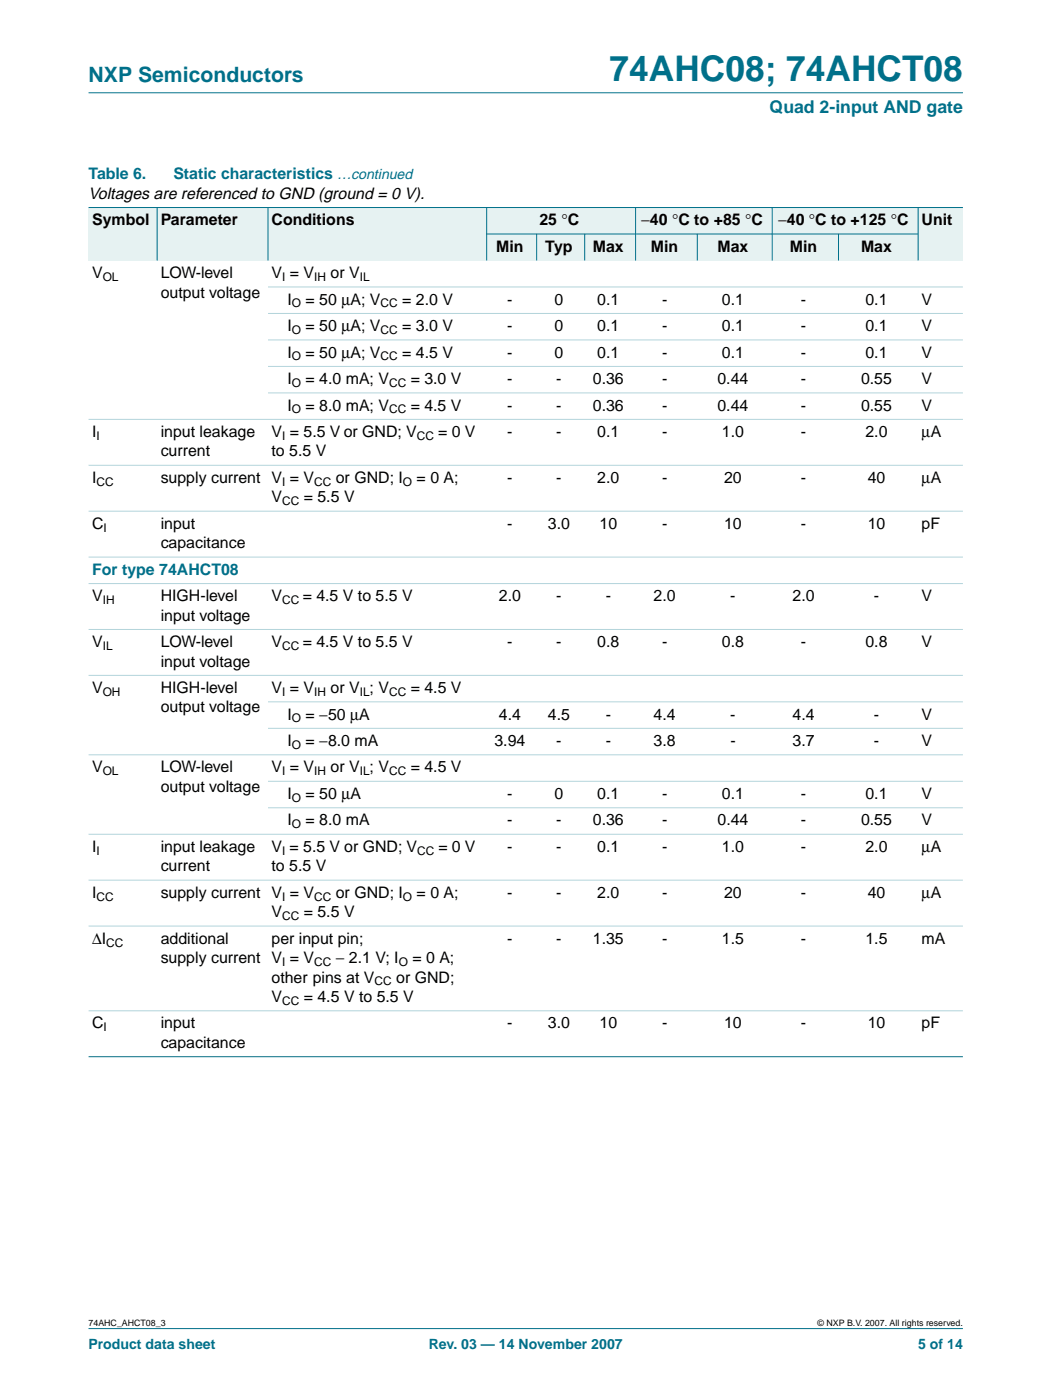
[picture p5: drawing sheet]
<svg xmlns="http://www.w3.org/2000/svg" width="210mm" height="280mm" viewBox="0 0 210 280" stroke-linecap="round" stroke-linejoin="round" font-family="sans-serif">
<defs><g id="words">
<text font-size="7.1" fill="#00708a" x="121.7" y="16.2">74AHC08; 74AHCT08</text>
<text font-size="4.2" fill="#00708a" x="17.7" y="16.4">NXP Semiconductors</text>
<text font-size="3.5" fill="#00708a" x="153.7" y="22.7">Quad 2-input AND gate</text>
<g font-size="3.2" fill="#00708a">
<text x="17.7" y="35.8">Table 6.</text>
<text x="34.6" y="35.8">Static characteristics …continued</text>
<text x="18.4" y="114.8">For type 74AHCT08</text>
</g>
<g font-size="3.2">
<text x="17.7" y="39.7">Voltages are referenced to GND (ground = 0 V).</text>
<text x="18.4" y="45">Symbol</text>
<text x="32.1" y="45">Parameter</text>
<text x="54.2" y="45">Conditions</text>
<text x="107.7" y="45">25 °C</text>
<text x="128.1" y="45">−40 °C to +85 °C</text>
<text x="155.4" y="45">−40 °C to +125 °C</text>
<text x="184.1" y="45">Unit</text>
<text x="99.1" y="50.3">Min</text>
<text x="108.9" y="50.3">Typ</text>
<text x="118.4" y="50.3">Max</text>
<text x="130" y="50.3">Min</text>
<text x="143.3" y="50.3">Max</text>
<text x="157.8" y="50.3">Min</text>
<text x="172" y="50.3">Max</text>
<text x="18.4" y="55.6">V</text>
<text x="32.1" y="55.6">LOW-level</text>
<text x="32.1" y="59.5">output voltage</text>
<text x="54.2" y="55.6">V = V</text>
<text x="66" y="55.6">or V</text>
<text x="57.4" y="60.9">I</text>
<text x="61" y="60.9">= 50 µA; V</text>
<text x="80.3" y="60.9">= 2.0 V</text>
<text x="101.3" y="60.9">-</text>
<text x="110.7" y="60.9">0</text>
<text x="119.3" y="60.9">0.1</text>
<text x="132.2" y="60.9">-</text>
<text x="144.2" y="60.9">0.1</text>
<text x="160" y="60.9">-</text>
<text x="172.9" y="60.9">0.1</text>
<text x="184.1" y="60.9">V</text>
<text x="57.4" y="66.2">I</text>
<text x="57.4" y="71.5">I</text>
<text x="61" y="66.2">= 50 µA; V</text>
<text x="61" y="71.5">= 50 µA; V</text>
<text x="80.3" y="66.2">= 3.0 V</text>
<text x="80.3" y="71.5">= 4.5 V</text>
<text x="101.3" y="66.2">-</text>
<text x="101.3" y="71.5">-</text>
<text x="110.7" y="66.2">0</text>
<text x="110.7" y="71.5">0</text>
<text x="119.3" y="66.2">0.1</text>
<text x="119.3" y="71.5">0.1</text>
<text x="132.2" y="66.2">-</text>
<text x="132.2" y="71.5">-</text>
<text x="144.2" y="66.2">0.1</text>
<text x="144.2" y="71.5">0.1</text>
<text x="160" y="66.2">-</text>
<text x="160" y="71.5">-</text>
<text x="172.9" y="66.2">0.1</text>
<text x="172.9" y="71.5">0.1</text>
<text x="184.1" y="66.2">V</text>
<text x="184.1" y="71.5">V</text>
<text x="57.4" y="76.7">I</text>
<text x="61" y="76.7">= 4.0 mA; V</text>
<text x="82" y="76.7">= 3.0 V</text>
<text x="101.3" y="76.7">-</text>
<text x="111.1" y="76.7">-</text>
<text x="118.4" y="76.7">0.36</text>
<text x="132.2" y="76.7">-</text>
<text x="143.3" y="76.7">0.44</text>
<text x="160" y="76.7">-</text>
<text x="172" y="76.7">0.55</text>
<text x="184.1" y="76.7">V</text>
<text x="57.4" y="82">I</text>
<text x="61" y="82">= 8.0 mA; V</text>
<text x="82" y="82">= 4.5 V</text>
<text x="101.3" y="82">-</text>
<text x="111.1" y="82">-</text>
<text x="118.4" y="82">0.36</text>
<text x="132.2" y="82">-</text>
<text x="143.3" y="82">0.44</text>
<text x="160" y="82">-</text>
<text x="172" y="82">0.55</text>
<text x="184.1" y="82">V</text>
<text x="18.4" y="87.3">I</text>
<text x="32.1" y="87.3">input leakage</text>
<text x="54.2" y="87.3">V = 5.5 V or GND; V</text>
<text x="87.5" y="87.3">= 0 V</text>
<text x="101.3" y="87.3">-</text>
<text x="111.1" y="87.3">-</text>
<text x="119.3" y="87.3">0.1</text>
<text x="132.2" y="87.3">-</text>
<text x="144.2" y="87.3">1.0</text>
<text x="160" y="87.3">-</text>
<text x="172.9" y="87.3">2.0</text>
<text x="184.1" y="87.3">µA</text>
<text x="32.1" y="91.2">current</text>
<text x="54.2" y="91.2">to 5.5 V</text>
<text x="18.4" y="96.5">I</text>
<text x="32.1" y="96.5">supply current V = V</text>
<text x="54.2" y="100.4">V</text>
<text x="60.7" y="100.4">= 5.5 V</text>
<text x="67.1" y="96.5">or GND; I</text>
<text x="83.2" y="96.5">= 0 A;</text>
<text x="101.3" y="96.5">-</text>
<text x="111.1" y="96.5">-</text>
<text x="119.3" y="96.5">2.0</text>
<text x="132.2" y="96.5">-</text>
<text x="144.6" y="96.5">20</text>
<text x="160" y="96.5">-</text>
<text x="173.3" y="96.5">40</text>
<text x="184.1" y="96.5">µA</text>
<text x="18.4" y="105.7">C</text>
<text x="32.1" y="105.7">input</text>
<text x="101.3" y="105.7">-</text>
<text x="109.4" y="105.7">3.0</text>
<text x="119.7" y="105.7">10</text>
<text x="132.2" y="105.7">-</text>
<text x="144.6" y="105.7">10</text>
<text x="160" y="105.7">-</text>
<text x="173.3" y="105.7">10</text>
<text x="184.1" y="105.7">pF</text>
<text x="32.1" y="109.6">capacitance</text>
<text x="18.4" y="120.1">V</text>
<text x="32.1" y="120.1">HIGH-level</text>
<text x="32.1" y="124">input voltage</text>
<text x="54.2" y="120.1">V</text>
<text x="60.5" y="120.1">= 4.5 V to 5.5 V</text>
<text x="99.6" y="120.1">2.0</text>
<text x="111.1" y="120.1">-</text>
<text x="121" y="120.1">-</text>
<text x="130.5" y="120.1">2.0</text>
<text x="145.9" y="120.1">-</text>
<text x="158.3" y="120.1">2.0</text>
<text x="174.5" y="120.1">-</text>
<text x="184.1" y="120.1">V</text>
<text x="18.4" y="129.3">V</text>
<text x="32.1" y="129.3">LOW-level</text>
<text x="54.2" y="129.3">V</text>
<text x="60.5" y="129.3">= 4.5 V to 5.5 V</text>
<text x="101.3" y="129.3">-</text>
<text x="111.1" y="129.3">-</text>
<text x="119.3" y="129.3">0.8</text>
<text x="132.2" y="129.3">-</text>
<text x="144.2" y="129.3">0.8</text>
<text x="160" y="129.3">-</text>
<text x="172.9" y="129.3">0.8</text>
<text x="184.1" y="129.3">V</text>
<text x="32.1" y="133.2">input voltage</text>
<text x="18.4" y="138.5">V</text>
<text x="32.1" y="138.5">HIGH-level</text>
<text x="32.1" y="142.4">output voltage</text>
<text x="54.2" y="138.5">V = V</text>
<text x="57.4" y="143.8">I</text>
<text x="61" y="143.8">= −50 µA</text>
<text x="66" y="138.5">or V ; V</text>
<text x="82" y="138.5">= 4.5 V</text>
<text x="99.6" y="143.8">4.4</text>
<text x="109.4" y="143.8">4.5</text>
<text x="121" y="143.8">-</text>
<text x="130.5" y="143.8">4.4</text>
<text x="145.9" y="143.8">-</text>
<text x="158.3" y="143.8">4.4</text>
<text x="174.5" y="143.8">-</text>
<text x="184.1" y="143.8">V</text>
<text x="57.4" y="149.1">I</text>
<text x="61" y="149.1">= −8.0 mA</text>
<text x="98.7" y="149.1">3.94</text>
<text x="111.1" y="149.1">-</text>
<text x="121" y="149.1">-</text>
<text x="130.5" y="149.1">3.8</text>
<text x="145.9" y="149.1">-</text>
<text x="158.3" y="149.1">3.7</text>
<text x="174.5" y="149.1">-</text>
<text x="184.1" y="149.1">V</text>
<text x="18.4" y="154.4">V</text>
<text x="32.1" y="154.4">LOW-level</text>
<text x="54.2" y="154.4">V = V</text>
<text x="66" y="154.4">or V ; V</text>
<text x="82" y="154.4">= 4.5 V</text>
<text x="32.1" y="158.2">output voltage</text>
<text x="57.4" y="159.6">I</text>
<text x="61" y="159.6">= 50 µA</text>
<text x="101.3" y="159.6">-</text>
<text x="110.7" y="159.6">0</text>
<text x="119.3" y="159.6">0.1</text>
<text x="132.2" y="159.6">-</text>
<text x="144.2" y="159.6">0.1</text>
<text x="160" y="159.6">-</text>
<text x="172.9" y="159.6">0.1</text>
<text x="184.1" y="159.6">V</text>
<text x="57.4" y="164.9">I</text>
<text x="61" y="164.9">= 8.0 mA</text>
<text x="101.3" y="164.9">-</text>
<text x="111.1" y="164.9">-</text>
<text x="118.4" y="164.9">0.36</text>
<text x="132.2" y="164.9">-</text>
<text x="143.3" y="164.9">0.44</text>
<text x="160" y="164.9">-</text>
<text x="172" y="164.9">0.55</text>
<text x="184.1" y="164.9">V</text>
<text x="18.4" y="170.2">I</text>
<text x="32.1" y="170.2">input leakage</text>
<text x="54.2" y="170.2">V = 5.5 V or GND; V</text>
<text x="87.6" y="170.2">= 0 V</text>
<text x="101.3" y="170.2">-</text>
<text x="111.1" y="170.2">-</text>
<text x="119.3" y="170.2">0.1</text>
<text x="132.2" y="170.2">-</text>
<text x="144.2" y="170.2">1.0</text>
<text x="160" y="170.2">-</text>
<text x="172.9" y="170.2">2.0</text>
<text x="184.1" y="170.2">µA</text>
<text x="18.4" y="179.4">I</text>
<text x="32.1" y="174.1">current</text>
<text x="32.1" y="179.4">supply current V = V</text>
<text x="54.2" y="174.1">to 5.5 V</text>
<text x="67.1" y="179.4">or GND; I</text>
<text x="83.2" y="179.4">= 0 A;</text>
<text x="101.3" y="179.4">-</text>
<text x="111.1" y="179.4">-</text>
<text x="119.3" y="179.4">2.0</text>
<text x="132.2" y="179.4">-</text>
<text x="144.6" y="179.4">20</text>
<text x="160" y="179.4">-</text>
<text x="173.3" y="179.4">40</text>
<text x="184.1" y="179.4">µA</text>
<text x="54.2" y="183.3">V</text>
<text x="60.7" y="183.3">= 5.5 V</text>
<text x="18.4" y="188.6">∆I</text>
<text x="32.1" y="188.6">additional</text>
<text x="54.2" y="188.6">per input pin;</text>
<text x="101.3" y="188.6">-</text>
<text x="111.1" y="188.6">-</text>
<text x="118.4" y="188.6">1.35</text>
<text x="132.2" y="188.6">-</text>
<text x="144.2" y="188.6">1.5</text>
<text x="160" y="188.6">-</text>
<text x="172.9" y="188.6">1.5</text>
<text x="184.1" y="188.6">mA</text>
<text x="32.1" y="192.5">supply current V = V</text>
<text x="54.2" y="196.3">other pins at V</text>
<text x="67.1" y="192.5">− 2.1 V; I</text>
<text x="79.1" y="196.3">or GND;</text>
<text x="82.4" y="192.5">= 0 A;</text>
<text x="54.2" y="200.2">V</text>
<text x="60.7" y="200.2">= 4.5 V to 5.5 V</text>
<text x="18.4" y="205.5">C</text>
<text x="32.1" y="205.5">input</text>
<text x="32.1" y="209.4">capacitance</text>
<text x="101.3" y="205.5">-</text>
<text x="109.4" y="205.5">3.0</text>
<text x="119.7" y="205.5">10</text>
<text x="132.2" y="205.5">-</text>
<text x="144.6" y="205.5">10</text>
<text x="160" y="205.5">-</text>
<text x="173.3" y="205.5">10</text>
<text x="184.1" y="205.5">pF</text>
</g>
<g font-size="2.8" fill="#00708a">
<text x="17.7" y="269.5">Product data sheet</text>
<text x="85.6" y="269.5">Rev. 03 — 14 November 2007</text>
<text x="183.4" y="269.5">5 of 14</text>
</g>
<g font-size="2.4">
<text x="20.5" y="56.2">OL</text>
<text x="56.4" y="56.2">I</text>
<text x="62.8" y="56.2">IH</text>
<text x="71.8" y="56.2">IL</text>
<text x="58.3" y="61.4">O</text>
<text x="76" y="61.4">CC</text>
<text x="58.3" y="66.7">O</text>
<text x="76" y="66.7">CC</text>
<text x="58.3" y="72">O</text>
<text x="58.3" y="77.3">O</text>
<text x="76" y="72">CC</text>
<text x="77.7" y="77.3">CC</text>
<text x="58.3" y="82.6">O</text>
<text x="77.7" y="82.6">CC</text>
<text x="19.3" y="87.9">I</text>
<text x="56.4" y="87.9">I</text>
<text x="83.2" y="87.9">CC</text>
<text x="19.3" y="97.1">CC</text>
<text x="56.4" y="97.1">I</text>
<text x="56.4" y="101">CC</text>
<text x="62.8" y="97.1">CC</text>
<text x="80.5" y="97.1">O</text>
<text x="20.7" y="106.2">I</text>
<text x="20.5" y="120.7">IH</text>
<text x="56.4" y="120.7">CC</text>
<text x="20.5" y="129.9">IL</text>
<text x="56.4" y="129.9">CC</text>
<text x="20.5" y="139.1">OH</text>
<text x="56.4" y="139.1">I</text>
<text x="62.8" y="139.1">IH</text>
<text x="71.8" y="139.1">IL</text>
<text x="77.7" y="139.1">CC</text>
<text x="58.3" y="144.3">O</text>
<text x="58.3" y="149.6">O</text>
<text x="20.5" y="154.9">OL</text>
<text x="56.4" y="154.9">I</text>
<text x="62.8" y="154.9">IH</text>
<text x="71.8" y="154.9">IL</text>
<text x="77.7" y="154.9">CC</text>
<text x="58.3" y="160.2">O</text>
<text x="58.3" y="165.5">O</text>
<text x="19.3" y="170.8">I</text>
<text x="56.4" y="170.8">I</text>
<text x="83.3" y="170.8">CC</text>
<text x="19.3" y="180">CC</text>
<text x="56.4" y="180">I</text>
<text x="62.8" y="180">CC</text>
<text x="80.5" y="180">O</text>
<text x="56.4" y="183.9">CC</text>
<text x="21.2" y="189.1">CC</text>
<text x="56.4" y="193">I</text>
<text x="62.8" y="193">CC</text>
<text x="74.8" y="196.9">CC</text>
<text x="79.6" y="193">O</text>
<text x="56.4" y="200.8">CC</text>
<text x="20.7" y="206.1">I</text>
</g>
<g font-size="1.8">
<text x="17.7" y="264.9">74AHC_AHCT08_3</text>
<text x="163.3" y="264.9">© NXP B.V. 2007. All rights reserved.</text>
</g>
</g></defs>
<g fill="#00708a" stroke="#00708a" stroke-width=".2">
<path d="M17.7 265.5h174.6z"/>
<path d="M17.7 18.5h174.6z"/>
</g>
<g fill="#e6f2f2">
<path d="M17.7 41.5h13.7v10.6h-13.7z" fill-rule="evenodd"/>
<path d="M31.4 41.5h22.1v10.6h-22.1z" fill-rule="evenodd"/>
<path d="M53.5 41.5h43.7v10.6h-43.7z" fill-rule="evenodd"/>
<path d="M97.2 41.5h29.7v5.3h-29.7z" fill-rule="evenodd"/>
<path d="M126.9 41.5h27.3v5.3h-27.3z" fill-rule="evenodd"/>
<path d="M154.2 41.5h29.2v5.3h-29.2z" fill-rule="evenodd"/>
<path d="M183.4 41.5h8.9v10.6h-8.9z" fill-rule="evenodd"/>
<path d="M97.2 46.8h10v5.3h-10z" fill-rule="evenodd"/>
<path d="M107.2 46.8h9.6v5.3h-9.6z" fill-rule="evenodd"/>
<path d="M116.8 46.8h10.1v5.3h-10.1z" fill-rule="evenodd"/>
<path d="M126.9 46.8h12.4v5.3h-12.4z" fill-rule="evenodd"/>
<path d="M139.3 46.8h14.9v5.3h-14.9z" fill-rule="evenodd"/>
<path d="M154.2 46.8h13.3v5.3h-13.3z" fill-rule="evenodd"/>
<path d="M167.5 46.8h15.9v5.3h-15.9z" fill-rule="evenodd"/>
</g>
<g fill="#00708a" stroke="#00708a" stroke-width=".2">
<path d="M31.4 41.4v10.7z"/>
<path d="M53.5 41.4v10.7z"/>
<path d="M97.2 41.4v10.7z"/>
<path d="M107.2 46.7v5.4z"/>
<path d="M116.8 46.7v5.4z"/>
<path d="M126.9 41.4v10.7z"/>
<path d="M139.3 46.7v5.4z"/>
<path d="M154.2 41.4v10.7z"/>
<path d="M167.5 46.7v5.4z"/>
<path d="M183.4 41.4v10.7z"/>
<path d="M17.7 41.5h174.6z"/>
<path d="M97.2 46.8h86.2z"/>
<path d="M17.7 211.2h174.6z"/>
</g>
<g fill="#b3d4db" stroke="#b3d4db" stroke-width=".2">
<path d="M53.5 57.3h138.8z"/>
<path d="M53.5 62.6h138.8z"/>
<path d="M53.5 67.9h138.8z"/>
<path d="M53.5 73.2h138.8z"/>
<path d="M53.5 78.5h138.8z"/>
<path d="M17.7 83.8h174.6z"/>
<path d="M17.7 93h174.6z"/>
<path d="M17.7 102.1h174.6z"/>
<path d="M17.7 111.3h174.6z"/>
<path d="M17.7 116.6h174.6z"/>
<path d="M17.7 125.8h174.6z"/>
<path d="M17.7 135h174.6z"/>
<path d="M53.5 140.2h138.8z"/>
<path d="M53.5 145.5h138.8z"/>
<path d="M17.7 150.8h174.6z"/>
<path d="M53.5 156.1h138.8z"/>
<path d="M53.5 161.4h138.8z"/>
<path d="M17.7 166.7h174.6z"/>
<path d="M17.7 175.9h174.6z"/>
<path d="M17.7 185h174.6z"/>
<path d="M17.7 202h174.6z"/>
</g>
<use href="#words"/>
</svg>
